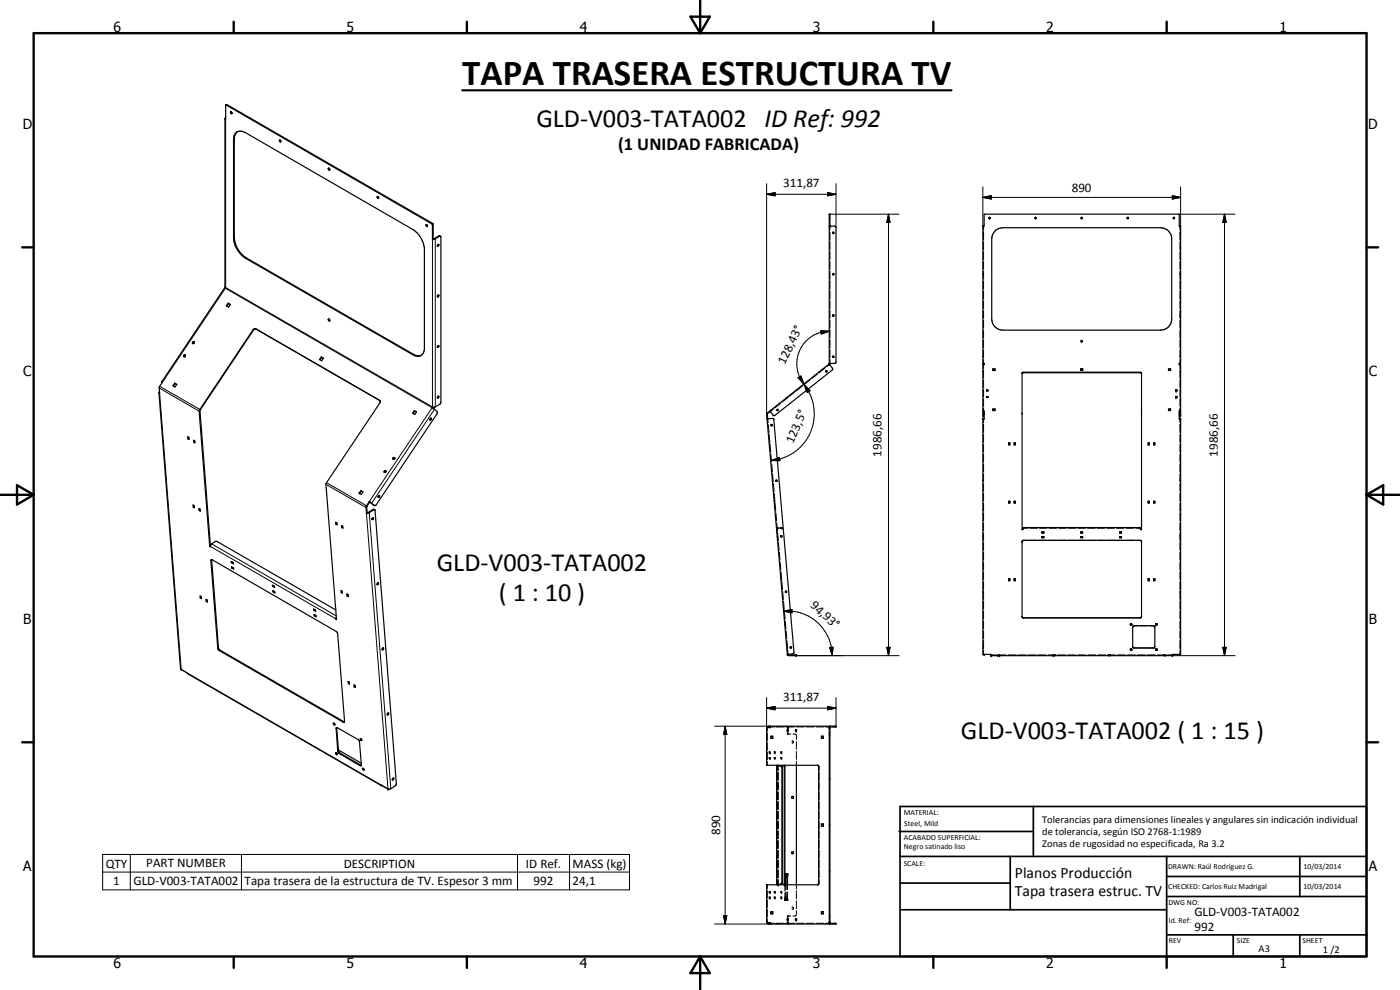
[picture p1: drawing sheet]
<svg xmlns="http://www.w3.org/2000/svg" width="420mm" height="297mm" viewBox="0 0 420 297" stroke-linecap="round" stroke-linejoin="round" font-family="sans-serif">
<defs><g id="words">
<text font-size="11" x="138.7" y="25.6">TAPA TRASERA ESTRUCTURA TV</text>
<g font-size="7.9">
<text x="161" y="38.1">GLD-V003-TATA002 ID Ref: 992</text>
<text x="131.1" y="171.4">GLD-V003-TATA002</text>
<text x="149.7" y="180.4">( 1 : 10 )</text>
<text x="288.4" y="221.7">GLD-V003-TATA002 ( 1 : 15 )</text>
</g>
<text font-size="5.5" x="185.5" y="45.1">(1 UNIDAD FABRICADA)</text>
<g font-size="4.7">
<text x="304.6" y="263.5">Planos Producción</text>
<text x="304.6" y="268.9">Tapa trasera estruc. TV</text>
</g>
<g font-size="4.2">
<text x="34" y="9.6">6</text>
<text x="104" y="9.6">5</text>
<text x="174" y="9.6">4</text>
<text x="244" y="9.6">3</text>
<text x="314" y="9.6">2</text>
<text x="384" y="9.6">1</text>
<text x="6.8" y="38.7">D</text>
<text x="410.6" y="38.7">D</text>
<text x="7" y="112.9">C</text>
<text x="410.8" y="112.9">C</text>
<text x="7" y="187.1">B</text>
<text x="410.8" y="187.1">B</text>
<text x="7" y="261.4">A</text>
<text x="410.8" y="261.4">A</text>
<text x="34" y="290.4">6</text>
<text x="104" y="290.4">5</text>
<text x="174" y="290.4">4</text>
<text x="244" y="290.4">3</text>
<text x="314" y="290.4">2</text>
<text x="384" y="290.4">1</text>
</g>
<g font-size="3.9">
<text x="235" y="56.2">311,87</text>
<text x="321.6" y="57.7">890</text>
<text x="235.6" y="109.6" transform="rotate(-64 235.6 109.6)">128,43°</text>
<text x="238.1" y="133.1" transform="rotate(-67 238.1 133.1)">123,5°</text>
<text x="264.5" y="137" transform="rotate(-90 264.5 137)">1986,66</text>
<text x="365.5" y="137" transform="rotate(-90 365.5 137)">1986,66</text>
<text x="243" y="181.8" transform="rotate(42 243 181.8)">94,93°</text>
<text x="235" y="210.4">311,87</text>
<text x="216.1" y="250.6" transform="rotate(-90 216.1 250.6)">890</text>
<text x="31.7" y="260.3">QTY</text>
<text x="43.9" y="260.3">PART NUMBER</text>
<text x="103.2" y="260.3">DESCRIPTION</text>
<text x="157.8" y="260.4">ID Ref.</text>
<text x="171.9" y="260.4">MASS (kg)</text>
<text x="34" y="265.6">1</text>
<text x="40" y="265.6">GLD-V003-TATA002</text>
<text x="73.4" y="265.7">Tapa trasera de la estructura de TV. Espesor 3 mm</text>
<text x="160.1" y="265.6">992</text>
<text x="171.9" y="265.6">24,1</text>
<text x="358.5" y="275">GLD-V003-TATA002</text>
<text x="358.5" y="279.4">992</text>
</g>
<g font-size="3.1">
<text x="312.7" y="246.8">Tolerancias para dimensiones lineales y angulares sin indicación individual</text>
<text x="312.7" y="250.4">de tolerancia, según ISO 2768-1:1989</text>
<text x="312.7" y="254">Zonas de rugosidad no especificada, Ra 3.2</text>
<text x="377.7" y="285.6">A3</text>
<text x="397" y="285.9">1 /2</text>
</g>
<g font-size="2.4">
<text x="271.2" y="244.4">MATERIAL:</text>
<text x="271.3" y="252">ACABADO SUPERFICIAL:</text>
<text x="271.4" y="247.9">Steel, Mild</text>
<text x="271.3" y="254.6">Negro satinado liso</text>
<text x="271.2" y="259.7">SCALE:</text>
<text x="350.6" y="260.8">DRAWN: Raúl Rodríguez G.</text>
<text x="391.2" y="260.6">10/03/2014</text>
<text x="350.6" y="266.9">CHECKED: Carlos Ruiz Madrigal</text>
<text x="391.2" y="266.7">10/03/2014</text>
<text x="350.6" y="271.4">DWG NO:</text>
<text x="350.8" y="276.9">Id. Ref:</text>
<text x="350.8" y="282.8">REV</text>
<text x="371.2" y="282.9">SIZE</text>
<text x="390.9" y="282.9">SHEET</text>
</g>
</g></defs>
<g fill="none" stroke="#000" stroke-width=".35">
<path d="M67.7 31.5l.4-.1 61.9 35.7v4.4M67.7 31.5v4.3l-.2-.2M67.7 31.5l62 35.7 .1 4.5M67.7 35.3l-.2 .2v50.5l.2 .3-.1 .2-.2-.1-18.9 28.2M69.2 33.5v.5l.3 .1-.1-.5M69.2 33.5h.1M69.3 33.5l.1 .1M69.4 33.5l.2 .5M71.3 39.5l-.7 .8-.3 1.4v29.5a7.9 7.9 0 0 0 3.6 6.1l50.2 29 1.4 .5 .9-.2M70.6 40.1a2.31 2.31 0 0 1 3-.3l50.3 29a8.2 8.2 0 0 1 3.5 5.7v30.3a2.13 2.13 0 0 1-1.3 1.9 2.13 2.13 0 0 1-2.2-.3l-50.3-28.9a8 8 0 0 1-3.5-6.2v-29.4zM83.9 42.1h.2l.1 .5-.3-.3zM84 42l.3 .5"/>
<path d="M98.5 50.5h.3l.2 .5-.4-.1zM98.7 50.5l.3 .4M113.2 59a.3 .3 0 0 1 .4 .2 .3 .3 0 0 1-.2 .3zM113.4 59l.3 .4M127.8 67.5l.3-.1 .2 .5h-.3zM128 67.4l.3 .5M129.8 71.7l.7 .1 1.5-.9 .3 .3v49.4l-.4 .8-1.4 .8h-.5M130 71.5l-.2 .2M131.3 73.9h.1M131.5 73.3l-.2 .4v.2M131.5 73.3l-.2 .5M131.5 73.3l.2 .2-.3 .4"/>
<path d="M132.2 70.9l-.4-.2-1.5 .9-.3-.1M248.9 67.9h1.7l.3 .3v40.4l-.4 .5h-1.6M249.1 67.9v-3.6h-.2l-.1 44.9M250 69.7h.2v.4l-.3-.1zM298.6 69.3l1.1-.7 1.3-.3h47.3a3.3 3.3 0 0 1 3.4 3.4v24a3.3 3.3 0 0 1-3.4 3.4h-47.3a3.3 3.3 0 0 1-3.4-3.4v-24l.3-1.3zM310.6 65.3l.2-.1 .3 .2-.3 .3zM324.5 65.2h.3v.4l-.4-.1zM352.1 65.3l.3-.1 .1 .3-.3 .1zM68.5 91l.7 .4-.6 .8-.7-.5zM68.5 91l.1 .1M68.6 91.1l.5 .3M68.6 91.1l-.5 .8"/>
<path d="M76.9 98.8l-.8 .2-16.1 24.1 3.1 40.7-.2 .2M98.6 95.7l.3 .2v.4l-.4-.3zM98.7 95.7l.3 .4M131.4 88.6h.3l-.3 .5zM131.5 88.5l-.2 .4M249.9 94.5h.3v.4h-.2zM250 82.1h.2v.4l-.3-.1zM47.7 117.8l6.5 82.9 2.3 1.6M47.9 117.6l-.2 .2M48.5 114.6l.3 .1a3 3 0 0 0-.9 3.4l-.2-.3M48.5 114.6l.2 .1M48.5 114.6h.1"/>
<path d="M52.4 115l-.5 .7 .6 .4 .6-.7M52.4 115l.7 .4M52.4 115l.1 .1M52.5 115.1l.5 .3M52.5 115.1l-.5 .7M55.2 106.6h.5l-.2 .4h-.4zM55.7 106.6h-.3l-.2 .5M57.8 102.7l.1-.1a.3 .3 0 0 1 .4 .2 .3 .3 0 0 1-.4 .3zM58.3 102.6l-.4 .1v.4M96.4 107.1l-.5 .8 .7 .3 .5-.7M96.4 107.1l.7 .4M96.4 107.1l.2 .1"/>
<path d="M96.6 107.2l.5 .3M96.6 107.2l-.6 .8M131.3 104.3h.1M131.3 119.5h.1M131.5 103.7l-.2 .4M131.5 103.7l-.2 .3v.3M131.5 118.9l-.2 .3v.3M131.5 118.9l-.2 .4M131.5 103.7l.2 .2-.3 .4M131.5 118.9l.2 .2-.3 .4M248.8 109.2l-18.6 14.8-.1 .3 .1 1.4M248.8 109.2l.1 .1"/>
<path d="M248.9 109.3l1 1.3-.1 .4-17.3 13.7-.5-.1-1-1.3M249.1 109.1l-.1 .2M250 106.8h.2v.4h-.3zM296.1 117.2h.3M296.1 119.2h.3M296.1 119.1l.1-.1 .2 .1M296.1 119.1h.3M296.4 117.2l-.2-.2v.2M296.4 117.2h-.2M298 110.7h.6v.3h-.6zM298 110.8h.6M306.7 112l.4-.2h35.1l.4 .3"/>
<path d="M306.8 111.8h35.7l.1 47.1h-.2v-.6h-35.5v.6h-.2zM324.3 110.7h.6v.3h-.6zM324.3 110.8h.6M324.5 102.2h.3v.4l-.4-.1zM350.7 110.7h.6v.3h-.6zM350.7 110.8h.6M352.8 117.2l.3-.2v.2M352.8 117.2h.4M352.8 117.2h.1M352.8 119.2h.4M352.9 117.2h.2M352.9 119.2v-.2h.3l-.1 .2"/>
<path d="M352.9 119.2h.2M56.3 131l.4 .2v.7l-.3-.2zM56.6 131.5l-.2 .2M56.6 131.2v.3M56.6 131.5l.1 .1M58.1 132.1l.4 .1v.7l-.3-.2zM58.3 132.2l.1 .3M58.4 132.5l-.2 .2M58.4 132.5l.1 .1M113.9 120.1l.2 .1M114.1 120.2l-37.4-21.6-.6 .2-16.3 24.6 3.1 40.6M114.1 120.2l-.1 .7-16.2 24.3 3.2 40.7-.2-.1"/>
<path d="M118 137.8h.1M118 137.3l.3-.1a.31 .31 0 0 1 .2 .4 .31 .31 0 0 1-.4 .2zM118.5 137.4l-.5 .3M124.3 123.2l-.5 .8 .7 .4 .5-.8M124.3 123.2l.7 .4M124.3 123.2l.2 .2M124.5 123.4l.5 .2M124.5 123.4l-.5 .7M129.3 125.5a.25 .25 0 0 1 .1 .3 .25 .25 0 0 1-.4 .1M129.3 125.5l-.3 .4M129.9 122.4l1.3 1.1v.6l-18.3 27.3-.6 .3M130 122.2l-.2-.1 .1 .3"/>
<path d="M130 122.2l-.1 .2M230.2 125.7l1.6-.2 .4 .3 6.1 69.9-.4 .5-1.6 .1M230.2 125.7l6.1 70.6M230.3 125.6l-.1 .1M231.2 123.5l-.9 .7 .1 1.4M233.2 122.9l.3-.1 .1 .2-.3 .2zM295 123.5l.3-.2v2.4l-.3-.1M295.2 125.7l-.2-.2v70.8h2.4v.4h54.5v-.4h2.4v-70.8l-.3 .2M295.3 123.5l-.1 .1v1.1h-.2v-15.3l.3-.2v-.1h-.3v-41.2h.3v-3.5l.2-.1h58.4v3.6h.4v41.2h-.4l.4 .4v15.2h-.2v-1.1l-.2-.1M298 122.8h.6M298 122.7h.6v.4h-.6zM302.7 132.9h.4v.6h-.4z"/>
<path d="M302.7 133.4h.4M304.4 132.9h.3v.6h-.3zM304.4 133.4h.3M344.6 132.9h.3v.6h-.3zM344.6 133.4h.3M346.2 132.9h.4v.6h-.4zM346.2 133.4h.4M350.7 122.8h.6M350.7 122.7h.6v.4h-.6zM354.3 123.6l-.4-.3v2.3h.4M57.9 151.5l.4 .2v.7l-.3-.3zM58.2 152l-.2 .1"/>
<path d="M58.2 151.7v.3M58.2 152l.1 .1M59.7 152.6l.4 .2v.6l-.3-.2zM59.9 152.7l.1 .3M60 153l-.2 .2M60 153l.1 .1M100.7 156.7l.4 .2 .1 .6-.4-.2zM101 157.1l-.2 .2M101 156.8v.3M101 157.1l.1 .1M102.5 157.7l.4 .2v.6l-.3-.2zM102.8 158.2l-.2 .1"/>
<path d="M102.8 157.8v.4M102.8 158.2h.1M108.3 147.2l-.6 .8 .7 .4 .5-.8M108.3 147.2l.6 .4M108.3 147.2l.1 .1M108.4 147.3l.5 .3M108.4 147.3l-.5 .8M110 153.9h.7l1.4-.9h.5l6.3 82.1-.3 .7-1.8 1-2.5-1.3 .2 .3M110.2 153.8l-.2 .1M111 150.6l-.2-.1-.9 1.5 .1 1.9M111 150.6l-.9 1.4 .1 1.8M111 150.6l.2 .1"/>
<path d="M111.1 150.7h.1M111.2 150.7l1.1 1M111.3 150.9l1 .8M111.9 155.3l.1 .4-.2 .2-.2-.2M111.9 155.3l-.3 .5M111.9 155.3l-.3 .4M112.4 153l-.4-.2-1.5 1h-.3M113.6 148.8h.3l-.2 .5-.2-.1zM113.7 148.7l-.2 .4M115.4 141.3l.3-.1 .1 .4a.28 .28 0 0 1-.5 .1 .28 .28 0 0 1 .1-.4zM115.8 141.4h-.3l-.1 .4M232.9 144.1h.3l-.1 .3h-.3z"/>
<path d="M302.7 150.4h.4v.5h-.4zM304.4 150.4h.3v.5h-.3zM312.7 159.6h.6v.3h-.6zM324.4 159.6h.5v.3h-.5zM336 159.6h.6v.3h-.6zM344.6 150.4h.3v.5h-.3zM346.2 150.4h.4v.5h-.4zM60.1 178.8l.3 .2 .1 .6-.4-.1zM60.3 178.9l.1 .4M60.4 179.3l-.3 .2M60.4 179.3v.1M61.8 179.8l.4 .2 .1 .6-.4-.1z"/>
<path d="M62 180l.1 .3M62.9 164l.3 .1 .2-.8 1.2-.8h.6l35.6 20.5M63.4 167.9l37.7 21.8 .2 .5 2 26.5-37.7-21.7-.2-.4zM63.5 167.9l2.1 26.5 .3 .6 37.5 21.6M69.4 168.4l.6 .4v.4l-.6-.4zM69.5 170.1l.6 .3v.4l-.6-.3zM69.6 168.7l-.2 .1M69.6 168.6v.1M69.6 168.7l.4 .2M69.8 170.3l-.3 .2M69.8 170.2v.1M69.8 170.3l.3 .2"/>
<path d="M81.7 175.6l.6 .3 .1 .4-.6-.3zM81.9 177.2l.6 .3v.4l-.6-.3zM82 175.8l-.2 .2M82 175.7v.1M82 175.8l.3 .2M82.1 177.5l-.2 .1M82.1 177.3v.2M82.1 177.5l.4 .2M102.4 177.2l.3 .2 .1 .6-.4-.2zM102.6 177.3v.4M102.6 177.7h.1M102.6 177.7l-.2 .1"/>
<path d="M104.1 178.2l.4 .2v.6l-.3-.2zM104.3 178.3l.1 .4M104.4 178.7l-.2 .1M104.4 178.7h.1M113.1 175.3l.1 .1M113.2 175.4h.1M113.4 174.9l-.3 .4M113.4 174.9l.2 .2-.4 .3M234.3 160.7h.3v.4l-.3-.1zM302.7 173.7h.4v.5h-.4zM304.4 173.7h.3v.5h-.3zM312.7 161h.6v.3h-.6z"/>
<path d="M324.4 161h.5v.3h-.5zM336 161h.6v.3h-.6zM344.6 173.7h.3v.5h-.3zM346.2 173.7h.4v.5h-.4zM62.1 180.3l.1 .1M62.1 180.3l-.2 .2M94.1 182.7l.6 .3v.4l-.5-.3zM94.3 184.4l.5 .3 .1 .4-.6-.4zM94.4 183l.3 .2M94.4 183l-.2 .1M94.4 182.9v.1M94.5 184.6l-.2 .1"/>
<path d="M94.5 184.5v.1M94.5 184.6l.3 .2M101 185.2l-.2 .6M101 185.7l-.2 .1M114.8 194.6l.3-.1-.3 .5zM114.9 194.4l-.2 .5M236.3 196.3l.4 .4h2.3v-.2h-2.3l-.2-.2M237.2 194.1h.3l-.1 .3h-.3zM339.3 187.5l.1-.4 .3 .2-.2 .2M339.3 187.5h.2M339.3 195.1v-.4l.3 .1-.1 .3M339.3 195.1h.2"/>
<path d="M339.9 194.1l.1 .1M340 194.2l.3 .2h6.1M342.6 185l-.4 .4-35.3-.1-.1-23 .3-.2 35.3 .1 .2 .4-.1 22.5M346.4 194.3l-6.1 .1M346.5 194.2l-.1 .2M346.5 194.1v.1M346.6 194v-5.8l-.2-.4-6.1-.1-.4 .3 .1 6.2M346.6 194l-.1 .2M346.6 194l-.1 .1M346.9 195.1v-.4l.3 .1v.3M346.9 187.5h.3M346.9 187.5l.1-.4 .2 .1v.3"/>
<path d="M346.9 195.1h.3M56.5 202.3h.1M56.6 202.3l57.9 33.4M100.3 217l.2 .4-.1 .2M100.3 217l-.3 .2 .4 .4M100.3 217l.2 .4M100.4 217.6h.1M100.9 218.4h.3l6.5 3.8 .7 7.5h-.3l-6.5-3.8-.2-.5zM101 218.4l.7 7.2 6.7 4M101.1 218.3l-.1 .1M104.5 204.5l.3 .1v.7l-.2-.2zM104.7 204.9l-.1 .2"/>
<path d="M104.7 204.6v.3M104.7 204.9l.1 .1M106.2 205.5l.4 .2v.6l-.3-.2zM106.5 205.6v.4M106.5 206l-.2 .1M106.5 206h.1M116.4 214l.1-.1a.29 .29 0 0 1 .1 .4 .29 .29 0 0 1-.4 .1zM116.4 214l-.2 .4M230.2 218.3l.4-.4h20.3v.2h-1.7l-.1 .2M231 218.1h-.5l-.1 .2M231.3 217.9l-.3 .4h-.9v11.3h15.3l.3 .4v35.1l-.3 .4h-15.3v11.3h.9l.3 .4M236.3 219l.2 .1v.3l-.3-.2z"/>
<path d="M236.4 219v.4M236.4 219h.1M236.5 219.1v.2M238.8 219l.2 .2-.1 .2zM238.8 219v.3M238.9 219h-.1M249.1 217.9l-.3 .3 .3 .1M249.1 218.3v58.5M249.3 217.9l-.4 .4v58.5l.4 .4M101 225.9l-.3 .2 .4 .3M101 225.9l.2 .5M101 225.9l.2 .3"/>
<path d="M101.2 226.4h-.1M101.6 225l6.8 4M108.3 221.7l-.1 .2 .2 .3 .1-.2M108.3 221.7l.2 .3M108.3 221.7l.3 .3M108.8 230.6a.29 .29 0 0 1 .4 .1 .29 .29 0 0 1-.1 .4zM109 230.5l.3 .4M114.7 235.7l-.2 .1M118 233.5l-.3 .4M231.3 220.9h.5v.6h-.5zM231.5 220.9v.6M233.1 229.8h1.3"/>
<path d="M233.1 229.6v35.9M233.3 229.6v.2M233.6 229.6v.2M234.4 229.8l.3 .3v34.9l-.2 .2M234.4 229.8l.3 .4M235.4 229.6v35.9M235.5 229.6v35.9M237.6 239.1l.3-.2 .3 .5-.5 .1zM239 229.6v35.9M246.5 220.9h.5v.6h-.5zM246.6 220.9v.6M237.6 255.7l.3-.1 .3 .4-.4 .2z"/>
<path d="M246.5 247.2h.5v.7h-.5zM246.6 247.2v.7M230.2 276.8l.4 .4h20.3v-.2h-1.6l-.2-.2M230.4 276.8l.6 .2M231.3 273.6h.5v.6h-.5zM231.5 273.6v.6M233.3 265.3v.2M233.6 265.3v.2M234.5 265.2l-1.4 .1M234.7 264.9l-.1 .3M235.7 262.1v.5M236.1 262.8l.1 2.7"/>
<path d="M236.3 262.8v2.7M236.3 262.8h.1M236.3 262.8h-.5v2.7M236.4 275.7v.4M236.4 262.3v.2M236.5 275.8v.2M236.5 276.1l-.2-.4 .1 .4M236.5 276.1h-.1M238.7 275.8l.3-.1v.4h-.3zM238.9 275.7v.4M246.5 273.6h.5v.6h-.5zM246.6 273.6v.6"/>
<path d="M249.1 276.8h-.3l.3 .4"/>
<circle cx="297" cy="65.4" r=".22"/>
<circle cx="338.5" cy="65.4" r=".22"/>
<circle cx="248" cy="111.4" r=".22"/>
<circle cx="231.6" cy="127.6" r=".22"/>
<circle cx="235.9" cy="177.6" r=".22"/>
<circle cx="117.9" cy="233.7" r=".26"/>
</g>
<g fill="#000">
<circle cx="295" cy="67.9" r=".18"/>
<circle cx="48.5" cy="114.6" r=".18"/>
<circle cx="248.8" cy="109.2" r=".18"/>
<circle cx="295" cy="109.1" r=".18"/>
<circle cx="231" cy="123.3" r=".18"/>
<circle cx="295" cy="125.6" r=".18"/>
<circle cx="295" cy="124.7" r=".18"/>
<circle cx="295" cy="125.5" r=".18"/>
<circle cx="295.2" cy="125.5" r=".18"/>
<circle cx="295.2" cy="124.7" r=".18"/>
<circle cx="354.1" cy="125.5" r=".18"/>
<circle cx="354.1" cy="125.6" r=".18"/>
<circle cx="354.1" cy="124.7" r=".18"/>
<circle cx="354.3" cy="125.5" r=".18"/>
<circle cx="354.3" cy="124.7" r=".18"/>
<circle cx="306.9" cy="158.3" r=".18"/>
<circle cx="236.3" cy="196.3" r=".18"/>
<circle cx="236.5" cy="196.3" r=".18"/>
<circle cx="239" cy="196.7" r=".18"/>
<circle cx="239" cy="196.5" r=".18"/>
<circle cx="295.3" cy="196.3" r=".18"/>
<circle cx="297.4" cy="196.7" r=".18"/>
<circle cx="299.4" cy="196.7" r=".18"/>
<circle cx="300" cy="196.7" r=".18"/>
<circle cx="316" cy="196.7" r=".18"/>
<circle cx="351.9" cy="196.7" r=".18"/>
<circle cx="353.9" cy="196.3" r=".18"/>
<circle cx="54.4" cy="200.9" r=".18"/>
<circle cx="248.9" cy="218.3" r=".18"/>
<circle cx="249.1" cy="218.3" r=".18"/>
<circle cx="116.4" cy="236.7" r=".18"/>
<circle cx="235.4" cy="229.6" r=".18"/>
<circle cx="235.5" cy="229.6" r=".18"/>
<circle cx="233.6" cy="265.5" r=".18"/>
<circle cx="235.4" cy="265.5" r=".18"/>
<circle cx="235.5" cy="265.5" r=".18"/>
<circle cx="235.7" cy="262.6" r=".18"/>
<circle cx="236.4" cy="262.6" r=".18"/>
<circle cx="248.9" cy="276.8" r=".18"/>
<circle cx="249.1" cy="276.8" r=".18"/>
</g>
<g fill="none" stroke="#000" stroke-width=".3">
<path d="M67.7 35.8v50.5l62.1 35.8v-50.4M68.1 31.4l-.3 .1M70.3 41.7l-.2 .2M230.1 58.3l2.5-.5v1zM230.1 55.1v69.1M230.1 58.3h20.8M248.4 57.8l2.5 .5-2.5 .5zM250.9 55.1v13.1M295 59.2l2.5-.5v1zM295 59.2h59.3M295 56v11.9M351.8 58.7l2.5 .5-2.5 .5z"/>
<path d="M354.3 56v11.9M70.3 71.2l-.2 .1M73.9 77.3l-.3 .2M129.9 67.1l-.3 .1M130 67.3l-.2 .1M130.6 71.7v50.4M131.7 70.8l.2 .1M248.9 68.3h.2M248.9 65.7h.2M248.9 65.2h.2M249.1 67.9v1.1M249.1 69.6v2.4"/>
<path d="M249.1 72.6v2.3M249.1 75.5v2.4M249.1 78.5v2.3M249.1 64.3h20.7M266.6 64.3l.5 2.5h-1zM266.6 64.3v132.4M295 69.6h.2v2.4M295 70.1h.2M295.2 67.9v1.1M295.2 72.6v2.3M295.2 75.5v2.4M295.2 78.5v2.3"/>
<path d="M353.8 64.3h16.9M354.1 67.9v1.1M354.1 69.6v2.4M354.1 72.6v2.3M354.1 75.5v2.4M354.1 78.5v2.3M354.1 69.6h.1M354.1 70.1h.1M354.2 69.6h.1M354.2 70.1h.1M367.5 64.3l.5 2.5h-1zM367.5 64.3v132.4"/>
<path d="M76 98.9l.1 .1M76.7 98.6l.2 .2M246.3 99.2l2.6 .2-2.4 .8zM248.9 99.1h.2v2.3M248.9 99.4a9.7 9.7 0 0 0-8.8 5.5 9.7 9.7 0 0 0 1.1 10.3M249.1 81.4v2.3M249.1 84.3v2.4M249.1 87.3v2.4M249.1 90.2v2.4M249.1 93.2v2.3M249.1 96.1v2.4M295 94.4h.2"/>
<path d="M295 94.9h.2M295 82h.2M295 82.5h.2M295.2 81.4v2.3M295.2 84.3v2.4M295.2 87.3v2.4M295.2 90.2v2.4M295.2 93.2v2.3M295.2 96.1v2.4M295.2 99.1v2.3M354.1 81.4v2.3M354.1 84.3v2.4"/>
<path d="M354.1 87.3v2.4M354.1 90.2v2.4M354.1 93.2v2.3M354.1 96.1v2.4M354.1 99.1v2.3M354.1 94.4h.1M354.1 94.9h.1M354.1 82h.1M354.1 82.5h.1M354.2 94.4h.1M354.2 94.9h.1M354.2 82h.1"/>
<path d="M354.2 82.5h.1M47.8 116.4l12 7M47.9 118.1l6.5 82.8 62 35.8-6.4-82.8M47.9 115.9l12.1 7M48.8 114.7l18.8-28.2 62.1 35.8-18.9 28.2M124.1 106.3l-.2 .1M236.2 119.2l.1 .1M236.3 119.3v.1M236.5 119.3l-1.8 1.3M236.5 119h.1M236.6 119l.1 .1M238.7 117.5l-1.8 1.4"/>
<path d="M238.7 117.2v.1M238.8 117.3v.1M239 117h.1M239.5 113.3l.9-.5 .8 2.4zM240.9 115.7l-1.8 1.4M241.3 115.4l1.8 1.8-.8 .6zM241.3 115.4a14.1 14.1 0 0 1-4 21 14.3 14.3 0 0 1-5.8 1.8M243.2 114l-1.8 1.4M245.4 112.2l-1.8 1.4M245.7 111.7v.1M246.5 111l.1 .2M247 110.7l.1 .1"/>
<path d="M247.6 110.4l-1.8 1.4M248.9 102.6h.2M248.9 102.2h.2M249 109.3l-.9 .8M249.1 102v2.4M249.1 104.9v2.4M249.1 107.9v1.2M295 111.2h.2v2.3M295 106.8h.2M295 111.6h.2M295.2 102v2.4M295.2 104.9v2.4h-.2"/>
<path d="M295.2 107.9v1.2M295.2 114v2.3M295.2 116.8v2.3M295.2 119.7v2.2M295.2 109.4h.1M295.2 109.4v1.3M295.3 109.2v.2M296.1 117.1h.1M296.1 119.1v.2M296.1 117.2v.1M296.1 117.3h.1M296.1 119.2h.1"/>
<path d="M296.1 119.3h.1M296.4 117.2v.1M296.4 119.2h.1M296.5 117.1h.1M296.5 119.1l-.1 .2M298 111l.2 .2M298.6 111l-.2 .2M324.3 111l.2 .2M324.9 111l-.1 .2M350.7 111l.1 .2M351.3 111l-.2 .2M352.8 117.1h.1"/>
<path d="M352.8 119.1l.1 .2M352.8 117.2l.1 .1M352.8 119.2h.1M352.9 117.3h.1M352.9 119.3h.1M353.1 117.3h.1M353.1 119.3h.1M353.2 117.2l-.1 .1M353.2 119.2h.1M353.2 117.1h.1M353.2 119.1l-.1 .2M353.9 109.2l.1 .2"/>
<path d="M354.1 109.4v1.3M354.1 102v2.4M354.1 104.9v2.4M354.1 107.9v1.2M354.1 111.2v2.3M354.1 114v2.3M354.1 116.8v2.3M354.1 119.7v2.2M354.1 111.2h.1M354.1 106.8h.1M354.1 107.3h.1M354.1 111.6h.1"/>
<path d="M354.2 111.2h.1M354.2 106.8h.1M354.2 107.3h.1M354.2 111.6h.1M113.9 120.1l.2 .1M130.4 122.8l-18.9 28.2M230.4 125.6l.1 1.2M230.6 127.4l.2 2.4M230.8 130.3l.2 2.4M231 133.4l-.1 .1M231 132.9h-.2M231 133.4h.1"/>
<path d="M231.1 133.3l.2 2.4M231.3 136.3l.3 2.3M231.3 123.1h.1M231.4 123.2h.1M231.5 138.2l2.4-1 .1 1zM231.6 139.2l.2 2.4M231.8 122.7l.2 .1M232.1 122.8l-.9 .7M234.3 121l-1.8 1.4M295 123.2h.2M295 127.3h.2M295 127.8h.2"/>
<path d="M295 122.8h.2M295.2 122.5v1.1M295.2 125.6v1.2M295.2 127.4v2.4M295.2 130.3v2.4M295.2 133.3v2.3M295.2 136.3v2.3M295.2 139.2v2.3M298 123.1h.1M298 123.2h.1M298 123.2h.2M298.4 123.2h.2"/>
<path d="M298.6 123.1h.1M298.6 123.2h.1M302.7 132.9h.1M302.9 132.9h.2M303.1 132.9h.1M304.4 132.9h.1M304.6 132.9h.1M304.7 132.9h.1M344.6 132.9h.1M344.8 132.9h.1M344.9 132.9h.1M346.2 132.9h.1"/>
<path d="M346.2 132.9h.2M346.5 132.9h.1M346.6 132.9h.1M350.7 123.1h.1M350.7 123.2h.1M351.1 123.2h.2M351.3 123.1h.1M351.3 123.2h.1M354.1 122.5v1.1M354.1 125.6v1.2M354.1 127.4v2.4M354.1 130.3v2.4"/>
<path d="M354.1 133.3v2.3M354.1 136.3v2.3M354.1 139.2v2.3M354.1 123.2h.1M354.1 127.3h.1M354.1 127.8h.1M354.1 122.8h.1M354.2 123.2h.1M354.2 127.3h.1M354.2 127.8h.1M354.2 122.8h.1M97.8 145.3l12 7"/>
<path d="M98 144.8l12 7M110.8 153.8l6.5 82.8M111.9 152.9l.2 .1M112.1 151.6l.2 .1M231.8 142.2l.3 2.3M232.1 145.1l.2 2.3M232.4 148l.2 2.4h-.2M232.4 150.9h.2M232.6 151l.2 2.3M232.9 153.9l.2 2.4M233.1 159.6h.1M233.1 156.9l.2 2.3"/>
<path d="M233.1 158.6v.2M233.2 159.9h.1M233.3 158.7h.1M233.3 159.6h.1M233.3 158.7l-.1 .1M233.3 158.9h-.2M233.3 159.9h.1M233.4 159.8l.2 2.4M233.7 158.4l-.5 .1M233.8 158.5l-.4 .1M234.4 158.3h.1M234.4 158.3h-.4"/>
<path d="M234.5 158.5h-.5M234.6 158.3h.1M234.6 158.5h.1M234.7 158.5h.1M234.7 158.3h.1M234.7 158.4v.1M295 144h.2M295 144.4h.2M295.2 142.1v2.4M295.2 145.1v2.3M295.2 148v2.4M295.2 151v2.3"/>
<path d="M295.2 153.9v2.4M295.2 156.8v2.4M295.2 159.8v2.4M302.7 150.4h.1M302.9 150.4h.2M303.1 150.4h.1M304.4 150.4h.1M304.6 150.4h.1M304.7 150.4h.1M306.9 158.5h.1M307.2 158.5h.1M307.2 158.5h1.3"/>
<path d="M309 158.5h2.4M311.9 158.5h2.3M312.7 159.6h.1M312.7 159.6h.2M313.1 159.6h.2M313.3 159.6h.1M314.8 158.5h2.3M317.7 158.5h2.3M320.6 158.5h2.3M323.5 158.5h2.3M324.4 159.6h.1M324.4 159.6h.2"/>
<path d="M324.7 159.6h.2M324.9 159.6h.1M326.4 158.5h2.3M329.3 158.5h2.3M332.1 158.5h2.4M335.1 158.5h2.2M336 159.6h.1M336 159.6h.2M336.4 159.6h.2M336.6 159.6h.1M337.9 158.5h2.4M340.8 158.5h1.3"/>
<path d="M342.1 158.5h.1M342.3 158.5h.1M344.6 150.4h.1M344.8 150.4h.1M344.9 150.4h.1M346.2 150.4h.1M346.2 150.4h.2M346.5 150.4h.1M346.6 150.4h.1M354.1 142.1v2.4M354.1 145.1v2.3M354.1 148v2.4"/>
<path d="M354.1 151v2.3M354.1 153.9v2.4M354.1 156.8v2.4M354.1 159.8v2.4M354.1 144h.1M354.1 144.4h.1M354.2 144h.1M354.2 144.4h.1M63.1 164l37.7 21.7 .2-.2M63.5 168l-.2 .2M63.5 163.2l37.4 21.6M233.2 161h.3"/>
<path d="M233.3 161.3h.2M233.4 162.1h.1M233.5 162.1h.1M233.6 162.8l.2 2.3M233.9 165.7l.2 2.4M234.1 168.7l.2 2.3M234.3 173.7h.1M234.4 171.6l.2 2.3M234.5 173.7h.1M234.6 174.2h-.2M234.6 174.5l.3 2.4M234.9 177.5l.2 2.3"/>
<path d="M295 177.3h.2M295 177.8h.2M295 160.7h.2M295 161.1h.2M295.2 162.7v2.4M295.2 165.7v2.4M295.2 168.7v2.3M295.2 171.6v2.3M295.2 174.5v2.4M295.2 177.5v2.3M302.7 173.7h.1M302.9 173.7h.2"/>
<path d="M303.1 173.7h.1M304.4 173.7h.1M304.6 173.7h.1M304.7 173.7h.1M306.7 162.5h.1M306.8 162.3l-.1 .3M308.3 162.1l-1.4 .1M308.9 162.1h2.3M311.8 162.1h2.3M312.7 161h.1M312.7 161h.2M313.1 161h.2"/>
<path d="M313.3 161h.1M314.7 162.1h2.3M317.6 162.1h2.3M320.5 162.1h2.4M323.5 162.1h2.3M324.4 161h.1M324.4 161h.2M324.7 161h.2M324.9 161h.1M326.4 162.1h2.3M329.3 162.1h2.4M332.3 162.1h2.3"/>
<path d="M335.2 162.1h2.3M336 161h.1M336 161h.2M336.4 161h.2M336.6 161h.1M338.1 162.1h2.3M341 162.1l1.4 .1M342.5 162.3l.1 .2M342.6 162.5h.1M342.6 162.5v.1M344.6 173.7h.1M344.8 173.7h.1"/>
<path d="M344.9 173.7h.1M346.2 173.7h.1M346.2 173.7h.2M346.5 173.7h.1M346.6 173.7h.1M354.1 162.7v2.4M354.1 165.7v2.4M354.1 168.7v2.3M354.1 171.6v2.3M354.1 174.5v2.4M354.1 177.5v2.3M354.1 177.3h.1"/>
<path d="M354.1 177.8h.1M354.1 160.7h.1M354.1 161.1h.1M354.2 177.3h.1M354.2 177.8h.1M354.2 160.7h.1M354.2 161.1h.1M65.6 194.4l-.2 .1M66 195.1l-.2 .1M235.2 180.4l.2 2.4M235.2 183.3l2.5-.4v1zM235.2 183.3a13.4 13.4 0 0 1 14.6 13.4"/>
<path d="M235.4 185.4h.1M235.4 183.4l.2 2.3M235.5 185.4h.1M235.5 187.1h.1M235.6 187.7h.2M235.6 187.5h-.1M235.7 186.3l.2 2.4M235.7 187.5h.1M235.7 187.1h.1M235.9 189.3l.2 2.3M236.2 192.2l.2 2.4M236.2 194.4h.1"/>
<path d="M236.2 195.1h.1M236.3 194.4h.1M236.3 195.1h.1M236.4 194.6l-.2 .1M236.4 195.2l.1 1.1M237.6 196.5v.2M238.2 196.5v.2M238.6 196.7h31.2M249 194.3l1-.1-.2 2.5zM266.1 194.2h1l-.5 2.5zM295 194.5h.2M295 194.1h.2"/>
<path d="M295.2 180.4v2.4M295.2 183.3v2.4M295.2 186.3v2.3M295.2 189.2v2.4M295.2 192.2v2.4M295.2 195.1v1.2M295.2 196.3h.1M295.3 196.3h.1M297.4 196.5h.1M297.6 196.5h.1M297.6 196.5h1.4M299.4 196.5h.1"/>
<path d="M299.4 196.5h2.6M299.4 196.5v.2M300 196.5h.1M300 196.5v.2M302.5 196.5h2.5M305.5 196.5h2.4M308.5 196.5h2.4M311.5 196.5h2.4M314.5 196.5h2.4M316 196.5h.1M316 196.5v.2M316.6 196.5v.2"/>
<path d="M317.4 196.5h2.5M320.5 196.5h2.4M323.5 196.5h2.3M326.4 196.5h2.4M329.4 196.5h2.4M332.4 196.5h2.4M332.6 196.5v.2M333.3 196.5v.2M335.4 196.5h2.4M338.4 196.5h2.4M339.2 187.3h.1M339.2 194.9h.1"/>
<path d="M339.3 187.1l-.1 .2M339.3 194.7l-.1 .2M339.5 187.1h.1M339.5 194.7h.1M339.6 187.1l.1 .2M339.6 194.7l.1 .2M339.7 187.3h.1M339.7 194.9h.1M339.9 188.2h.1M340 188l-.1 .2M341.4 196.5h2.3M341.5 187.7l-1.4 .1"/>
<path d="M342.1 187.7h2.3M344.3 196.5h2.4M345 187.7l1.4 .1M346.5 188l.1 .2M346.6 188.2h.1M346.8 194.9h.1M346.8 187.3h.1M346.9 194.7h.1M346.9 187.1h.1M346.9 194.7l-.1 .2M346.9 187.1l-.1 .2M347.2 194.7h.1"/>
<path d="M347.2 187.1h.1M347.2 187.1v.2M347.2 194.7v.2M347.2 194.9h.1M347.2 187.3h.1M347.3 196.5h2.6v.2M349.3 196.5v.2M350.3 196.5h1.4M351.5 196.7h19.2M351.8 196.5h.1M353.9 196.3h.1M354.1 194.5h.1"/>
<path d="M354.1 180.4v2.4M354.1 183.3v2.4M354.1 186.3v2.3M354.1 189.2v2.4M354.1 192.2v2.4M354.1 195.1v1.2h-.2M354.1 194.1h.1M354.2 194.5h.1M354.2 194.1h.1M367 194.2h1l-.5 2.5zM101 218.4l-.1 .2M103.2 216.5l-.2 .2"/>
<path d="M214.4 217.9h16.9M217.6 217.9l.5 2.5h-.9zM217.6 217.9v59.3M230.1 212.5l2.5-.5v1zM230.1 212.5h20.8M230.1 209.3v9M230.3 218.3v1.1M230.3 220v2.2M231 218.1h.1M231.2 218.2l-.2 .1M231.2 218.1h.1M231.2 218.1h1.3"/>
<path d="M231.3 218v.1M231.8 217.9h.1M231.8 218v.1M232.8 217.9h.1M232.8 218v.1M233.1 217.9h.1M233.1 218l2.3 .1M233.2 217.9h.1M233.2 218v.1M233.6 217.9h.1M233.6 218v.1M234.3 217.9h.1"/>
<path d="M234.3 218v.1M234.7 217.9h.1M234.7 218v.1M235.7 217.9h.1M235.7 218v.1M236 218.1h2.4M236.1 217.9h.1M236.1 218v.1M236.3 219.6v.7h1.1M236.3 218.3v.6M236.3 218.3h.2M236.4 218.1l-.1 .2"/>
<path d="M236.4 219l.2 .1M236.5 218.3h.1M236.5 218.3v.3M236.5 218.8v.3M236.5 219.3v.3M236.5 220v.3M236.5 218.2v.1M236.6 218.1h.1M236.6 219.3l-.2 .1M236.7 217.9h-.2M237.1 217.9h.1M237.1 218v.1"/>
<path d="M237.6 217.9h.1M237.6 218v.1M238.3 217.9h.1M238.3 218v.1M238.9 219.4h.1M238.9 218.9h.1M239 219.4h.1M239 218.9h.1M239 218.1h2.4M239 218.9l.1 .2M239 218.9l-.1 .1M239.1 219.3l-.1 .1"/>
<path d="M242 218.1h2.3M244.9 218.1h2.4M247.8 217.9h.1M247.8 218v.1M247.9 218.1h1.2M248.2 217.9h.1M248.2 218v.1M248.4 212l2.5 .5-2.5 .5zM248.9 219.7h.2M249 218.2v.1M249 218.1h.1M249.2 218.1h.1"/>
<path d="M249.9 217.9h.1M249.9 218v.1M250.3 217.9h.1M250.3 218v.1M250.9 209.3v8.6M101.6 225.3l-.2 .1M102.1 226l-.3 .1M108.3 229.6l-.2 .1M230.3 222.8v2.3M230.3 225.7v2.2M230.3 228.5v1.1M230.8 225.8l.2 .1"/>
<path d="M230.8 227.5l.2 .1M230.9 225.6v.1M230.9 225.8v.1M230.9 227.3v.1M230.9 227.5v.1M231 227.6h.1M231 227.3h.1M231 225.9h.1M231 225.6h.1M231 225.6l-.2 .1M231 227.3l-.2 .1M231 225.6v.1"/>
<path d="M231 225.8v.1M231 227.3v.1M231 227.5v.1M231.1 227.6h.1M231.1 227.3h.1M231.1 225.9h.1M231.1 225.6h.1M231.1 225.6v.1M231.1 225.8v.1M231.1 227.3v.1M231.1 227.5v.1M231.8 220.9l.2 .2"/>
<path d="M232 221.3l-.2 .2M232.4 225.8l.2 .1M232.4 227.5l.2 .1M232.6 227.6h.1M232.6 227.3h.1M232.6 225.9h.1M232.6 225.6h.1M232.6 225.6v.1M232.6 225.8v.1M232.6 227.3v.1M232.6 227.5v.1M232.6 225.6l-.2 .1"/>
<path d="M232.6 227.3l-.2 .1M233.1 235.8l.1-.2v.2M233.1 236l.1 .1v-.1M233.2 229.8v1.2M233.2 231.6v2.3M233.2 234.6v2.3M233.2 237.5v2.4M233.3 235.6h.1M233.3 236.1h.1M233.4 235.6h.1M233.4 236.1h.1M233.4 229.6h.1"/>
<path d="M233.4 229.6v.1M233.4 229.9v1.3M233.4 231.8v2.3M233.4 234.7v2.3M233.4 237.6v2.3M233.5 236.1h.1M233.5 235.6h.1M233.5 235.6v.2M233.5 236v.1M233.6 229.8v.1M233.6 230v1.2M233.6 231.8v2.3"/>
<path d="M233.6 234.7v2.3M233.6 237.6v2.3M234.3 225.8l.3 .1M234.3 227.5l.3 .1M234.4 225.6v.1M234.4 225.8v.1M234.4 227.3v.1M234.4 227.5v.1M234.6 225.6v.1M234.6 225.8v.1M234.6 227.3v.1M234.6 227.5v.1"/>
<path d="M234.6 227.6h.1M234.6 227.3h.1M234.6 225.6h.1M234.6 225.9h.1M234.6 225.6l-.3 .1M234.6 227.3l-.3 .1M237.7 222.4l.5 .1v.3l-.5 .1M238 220.3h.8M239 220.5v1.4M239 222.5v2.3M239 225.5v2.3M239 228.4v1.2"/>
<path d="M245.4 229.6l.2 .1M245.8 229.8v1.4M245.8 231.8v2.3M245.8 234.7v2.3M245.8 237.6v2.3M247 220.9l.1 .2M247.1 221.3l-.1 .2M248.9 220.6h.2M248.9 233.9h.2M248.9 233.5h.2M248.9 220.1h.2M30.8 256.4h158.1v10.6h-158.1z"/>
<path d="M39.1 256.4v10.6M72.5 256.4v10.6M155.3 256.4v10.6M170.9 256.4v10.6M233.1 247.4l.1-.1v.1M233.1 247.6l.1 .2v-.2M233.1 259.1l.1-.1v.1M233.1 259.3l.1 .2v-.2M233.2 240.5v2.3M233.2 243.4v2.4M233.2 246.4v2.3M233.2 249.3v2.4"/>
<path d="M233.2 252.3v2.3M233.2 255.2v2.4M233.2 258.2v2.4M233.3 247.3h.1M233.3 247.8h.1M233.3 259.5h.1M233.3 259h.1M233.4 247.3h.1M233.4 247.8h.1M233.4 259.5h.1M233.4 259h.1M233.4 240.5v2.4"/>
<path d="M233.4 243.5v2.3M233.4 246.4v2.3M233.4 249.3v2.3M233.4 252.2v2.4M233.4 255.1v2.4M233.4 258.1v2.3M233.5 259h.1M233.5 259.5h.1M233.5 247.3h.1M233.5 247.8h.1M233.5 247.3v.1M233.5 247.6v.2"/>
<path d="M233.5 259v.1M233.5 259.3v.2M233.6 240.5v2.4M233.6 243.5v2.3M233.6 246.4v2.3M233.6 249.3v2.3M233.6 252.2v2.4M233.6 255.1v2.4M233.6 258.1v2.3M245.8 240.5v2.4M245.8 243.5v2.3M245.8 246.4v2.3"/>
<path d="M245.8 249.3v2.3M245.8 252.2v2.4M245.8 255.1v2.4M245.8 258.1v2.3M247 247.2l.1 .2M247.1 247.6l-.1 .3M248.9 247.3h.2M248.9 247.8h.2M30.8 261.7h158.1M217.2 274.7h.9l-.5 2.5zM230.3 265.5v1.1M230.3 267.2v2.3"/>
<path d="M230.3 270v2.3M230.3 272.9v2.2M230.3 275.7v1.1M230.8 269.4l.2 .1M230.8 267.7l.2 .1M230.9 267.5v.1M230.9 267.7v.1M230.9 269.2h.1M230.9 269.4v.1M231 269.2h.1M231 269.5h.1M231 267.5h.1"/>
<path d="M231 267.8h.1M231 269.2h-.2M231 267.5l-.2 .1M231 267.5v.1M231 267.7v.1M231 269.4v.1M231 276.8l.2 .1M231 277h.1M231.1 269.2h.1M231.1 269.5h.1M231.1 267.5h.1M231.1 267.8h.1"/>
<path d="M231.1 267.5v.1M231.1 267.7v.1M231.1 269.4v.1M231.2 277h.1M231.2 277h1.3M231.2 277l.1 .1M231.3 277.2h-16.9M231.8 277v.1M231.8 277.2h.1M231.8 273.6l.2 .2M232 274l-.2 .2M232.4 269.4l.2 .1"/>
<path d="M232.4 267.7l.2 .1M232.6 267.8h.1M232.6 267.5h.1M232.6 269.5h.1M232.6 269.2h.1M232.6 267.5v.1M232.6 267.7v.1M232.6 269.4v.1M232.6 269.2h-.2M232.6 267.5l-.2 .1M232.8 277v.1M232.8 277.2h.1"/>
<path d="M233.1 277.2h.1M233.2 261.2v2.3M233.2 264.1v1.2M233.2 277v.1M233.2 277.2h.1M233.4 265.5h.1M233.4 265.2h.1M233.4 261v2.3M233.4 263.9v1.3M233.4 265.3v.2M233.6 261v2.3M233.6 263.9v1.4"/>
<path d="M233.6 277v.1M233.6 277.2h.1M234.3 277v.1M234.3 277.2h.1M234.3 267.7l.3 .1M234.3 269.4l.3 .1M234.4 267.5v.1M234.4 267.7v.1M234.4 269.2h.1M234.4 269.4v.1M234.6 267.5v.1M234.6 267.7v.1"/>
<path d="M234.6 269.2h.1M234.6 269.4v.1M234.6 269.5h.1M234.6 267.5h.1M234.6 267.8h.1M234.6 267.5l-.3 .1M234.6 269.2h-.3M234.7 277v.1M234.7 277.2h.1M235.4 277l-2.3 .1M235.5 262.6h.1M235.5 269.7h.1"/>
<path d="M235.5 269.7v.5h.2v-.5M235.5 269.7h.2M235.5 262.6h.2M235.6 269.4l.1 .1M235.6 263.1v1.3M235.6 265v2.3M235.6 267.9v1.3M235.6 262.9h.1M235.7 262.8l-.1 .1M235.7 277v.1M235.7 277.2h.1M235.7 269.7h.1"/>
<path d="M235.7 269.5h.3M235.7 262.8h.1M235.7 262.1h-.2v.5M235.8 265.5v1.4M235.8 267.6v1.6M235.8 269.4v.1M236 277h2.4M236.1 269.4h.2M236.1 277v.1M236.1 277.2h.1M236.2 269.7h.1M236.2 262.6h.1"/>
<path d="M236.2 267.6l-.1 1.6M236.2 262.1v.5M236.2 265.5v1.4M236.2 269.7v.5M236.2 269.7h.2M236.2 262.6h.2M236.2 262.1v.1M236.2 262.1h.2M236.2 270.1v.1M236.3 276.2v.6M236.3 276.8h.2M236.3 276.8l.1 .2"/>
<path d="M236.3 265.5v1.4M236.3 267.6v1.6M236.4 269.7h.1M236.4 275.7l.2 .1M236.4 269.7v.5h-.2M236.4 269.7v.1M236.4 270.1h.1M236.5 276.8h.1M236.5 274.8v.4M236.5 275.5v.3M236.5 276v.3M236.5 276.6v.2"/>
<path d="M236.5 277.2h.2M236.5 276.8v.1M236.6 277h.1M236.6 276.1h-.2M237.1 277v.1M237.1 277.2h.1M237.4 274.8h-1.1v.7M237.6 277v.1M237.6 277.2h.1M237.7 272.2l.5 .2-.2 .4h-.3M238.3 277v.1M238.3 277.2h.1"/>
<path d="M238.8 274.8h-.8M238.9 276.1h.1M238.9 275.7l.2 .1M239 276.1h.1M239 275.7h.1M239 277h2.4M239 265.5v1.2M239 267.3v2.4M239 270.3v2.3M239 273.3v1.3M239.1 276.1h-.1M242 277h2.3"/>
<path d="M244.9 277h2.4M245.6 265.4l-.2 .1M245.8 265.2v.1M245.8 261v2.3M245.8 263.9v1.3M247 273.6l.1 .2M247.1 274l-.1 .2M247.8 277v.1M247.8 277.2h.1M248.2 277v.1M248.2 277.2h.1M248.9 274.6h.2"/>
<path d="M248.9 261.6h.2M248.9 261.2h.2M248.9 275.5h.2M248.9 275h.2M249 276.8v.1M249 277h.1M249 277h-1.1M249.2 277h.1M249.9 277v.1M249.9 277.2h.1M250.3 277v.1M250.3 277.2h.1"/>
</g>
<g fill="none" stroke="#000" stroke-width=".71">
<path d="M10.1 9.9h400v277.1h-400zM70.1 6.5v3.4M140.1 6.5v3.4M207.2 5h5.8l-2.9 4.9zM210.1 0v9.9M280.1 6.5v3.4M350.1 6.5v3.4M6.7 74.2h3.4M410.1 74.2h3.5M.1 148.5h10M5.1 145.6l5 2.9-5 2.9zM410.1 148.5h10"/>
<path d="M410.1 148.5l5-2.9v5.8zM6.7 222.7h3.4M410.1 222.7h3.5M70.1 287v3.4M140.1 287v3.4M210.1 287v10M210.1 287l2.9 5h-5.8zM280.1 287v3.4M350.1 287v3.4"/>
</g>
<g fill="none" stroke="#000" stroke-width=".51">
<path d="M269.8 249.5h40.3M270.1 242h140v45h-140zM270.1 257h140M303.2 257v16M310.1 242v15M350.1 257v30M390.1 257v12M270.1 265h33.1M270.1 273h80M350.1 269h60M350.1 263h60M350.1 280.5h60"/>
<path d="M370.1 280.5v6.5M390.1 280.5v6.5"/>
</g>
<path d="M138.7 27.1h146.9" fill="none" stroke="#000" stroke-width=".63"/>
<g fill="#000">
<path d="M230.1 58.3l2.5-.5v1zM248.4 57.8l2.5 .5-2.5 .5zM295 59.2l2.5-.5v1zM351.8 58.7l2.5 .5-2.5 .5zM266.6 64.3l.5 2.5h-1zM367.5 64.3l.5 2.5h-1zM239.5 113.3l.9-.5 .8 2.4zM241.3 115.4l1.8 1.8-.8 .6zM246.3 99.2l2.6 .2-2.4 .8zM231.5 138.2l2.4-1 .1 1zM235.2 183.3l2.5-.4v1zM249 194.3l1-.1-.2 2.5z"/>
<path d="M266.1 194.2h1l-.5 2.5zM367 194.2h1l-.5 2.5zM230.1 212.5l2.5-.5v1zM248.4 212l2.5 .5-2.5 .5zM217.6 217.9l.5 2.5h-.9zM217.2 274.7h.9l-.5 2.5z"/>
</g>
<use href="#words"/>
</svg>
